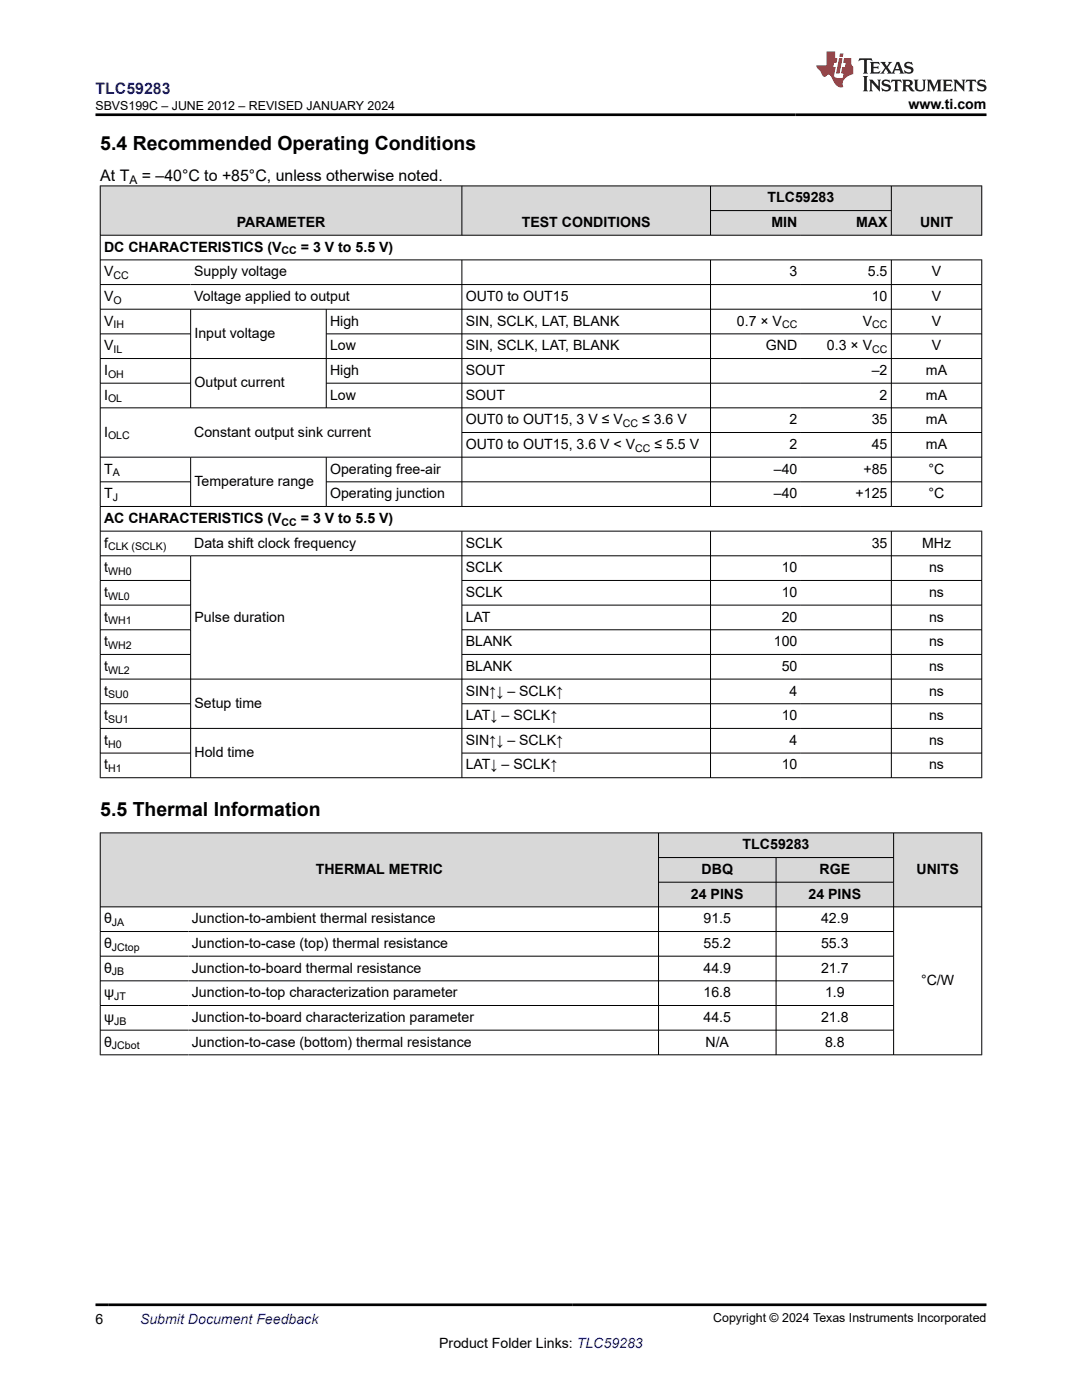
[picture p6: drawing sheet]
<svg xmlns="http://www.w3.org/2000/svg" width="216mm" height="279mm" viewBox="0 0 216 279" stroke-linecap="round" stroke-linejoin="round" font-family="sans-serif">
<defs><g id="words">
<g font-size="3.9">
<text x="20" y="29.9">5.4 Recommended Operating Conditions</text>
<text x="20" y="162.9">5.5 Thermal Information</text>
</g>
<text font-size="3.2" fill="#00f" x="19.1" y="18.7">TLC59283</text>
<g font-size="3.2">
<text x="20" y="36.1">At T</text>
<text x="28.3" y="36.1">= –40°C to +85°C, unless otherwise noted.</text>
</g>
<g font-size="2.8">
<text x="181.3" y="21.8">www.ti.com</text>
<text x="153.2" y="40.4">TLC59283</text>
<text x="47.2" y="45.3">PARAMETER</text>
<text x="104.1" y="45.3">TEST CONDITIONS</text>
<text x="153.9" y="45.3">MIN</text>
<text x="170.8" y="45.3">MAX</text>
<text x="183.6" y="45.3">UNIT</text>
<text x="20.8" y="50.2">DC CHARACTERISTICS (V</text>
<text x="60" y="50.2">= 3 V to 5.5 V)</text>
<text x="20.8" y="55.1">V</text>
<text x="38.7" y="55.1">Supply voltage</text>
<text x="157.5" y="55.1">3</text>
<text x="173.2" y="55.1">5.5</text>
<text x="185.9" y="55.1">V</text>
<text x="20.8" y="60.1">V</text>
<text x="20.8" y="65">V</text>
<text x="38.7" y="60.1">Voltage applied to output</text>
<text x="65.9" y="65">High</text>
<text x="92.9" y="60.1">OUT0 to OUT15</text>
<text x="92.9" y="65">SIN, SCLK, LAT, BLANK</text>
<text x="147" y="65">0.7 × V</text>
<text x="172.2" y="65">V</text>
<text x="174" y="60.1">10</text>
<text x="185.9" y="60.1">V</text>
<text x="185.9" y="65">V</text>
<text x="20.8" y="69.9">V</text>
<text x="38.8" y="67.4">Input voltage</text>
<text x="65.9" y="69.9">Low</text>
<text x="92.9" y="69.9">SIN, SCLK, LAT, BLANK</text>
<text x="152.8" y="69.9">GND</text>
<text x="165" y="69.9">0.3 × V</text>
<text x="185.9" y="69.9">V</text>
<text x="20.8" y="74.8">I</text>
<text x="38.8" y="77.3">Output current</text>
<text x="65.9" y="74.8">High</text>
<text x="92.9" y="74.8">SOUT</text>
<text x="174" y="74.8">–2</text>
<text x="184.8" y="74.8">mA</text>
<text x="20.8" y="79.7">I</text>
<text x="65.9" y="79.7">Low</text>
<text x="92.9" y="79.7">SOUT</text>
<text x="175.5" y="79.7">2</text>
<text x="184.8" y="79.7">mA</text>
<text x="20.8" y="87.1">I</text>
<text x="38.7" y="87.1">Constant output sink current</text>
<text x="92.9" y="84.7">OUT0 to OUT15, 3 V ≤ V</text>
<text x="92.9" y="89.6">OUT0 to OUT15, 3.6 V &lt; V</text>
<text x="128.1" y="84.7">≤ 3.6 V</text>
<text x="130.6" y="89.6">≤ 5.5 V</text>
<text x="157.5" y="84.7">2</text>
<text x="157.5" y="89.6">2</text>
<text x="174" y="84.7">35</text>
<text x="174" y="89.6">45</text>
<text x="184.8" y="84.7">mA</text>
<text x="184.8" y="89.6">mA</text>
<text x="20.8" y="94.5">T</text>
<text x="65.9" y="94.5">Operating free-air</text>
<text x="154.4" y="94.5">–40</text>
<text x="172.3" y="94.5">+85</text>
<text x="185.3" y="94.5">°C</text>
<text x="20.8" y="99.4">T</text>
<text x="38.8" y="97">Temperature range</text>
<text x="65.9" y="99.4">Operating junction</text>
<text x="154.4" y="99.4">–40</text>
<text x="170.7" y="99.4">+125</text>
<text x="185.3" y="99.4">°C</text>
<text x="20.8" y="104.4">AC CHARACTERISTICS (V</text>
<text x="60" y="104.4">= 3 V to 5.5 V)</text>
<text x="20.8" y="109.3">f</text>
<text x="38.7" y="109.3">Data shift clock frequency</text>
<text x="92.9" y="109.3">SCLK</text>
<text x="174" y="109.3">35</text>
<text x="184" y="109.3">MHz</text>
<text x="20.8" y="114.2">t</text>
<text x="20.8" y="119.1">t</text>
<text x="92.9" y="114.2">SCLK</text>
<text x="92.9" y="119.1">SCLK</text>
<text x="156" y="114.2">10</text>
<text x="156" y="119.1">10</text>
<text x="185.4" y="114.2">ns</text>
<text x="185.4" y="119.1">ns</text>
<text x="20.8" y="124">t</text>
<text x="38.8" y="124">Pulse duration</text>
<text x="92.9" y="124">LAT</text>
<text x="156" y="124">20</text>
<text x="185.4" y="124">ns</text>
<text x="20.8" y="129">t</text>
<text x="92.9" y="129">BLANK</text>
<text x="154.4" y="129">100</text>
<text x="185.4" y="129">ns</text>
<text x="20.8" y="133.9">t</text>
<text x="92.9" y="133.9">BLANK</text>
<text x="156" y="133.9">50</text>
<text x="185.4" y="133.9">ns</text>
<text x="20.8" y="138.8">t</text>
<text x="20.8" y="143.7">t</text>
<text x="38.8" y="141.3">Setup time</text>
<text x="92.9" y="138.8">SIN↑↓ – SCLK↑</text>
<text x="92.9" y="143.7">LAT↓ – SCLK↑</text>
<text x="156" y="143.7">10</text>
<text x="157.5" y="138.8">4</text>
<text x="185.4" y="138.8">ns</text>
<text x="185.4" y="143.7">ns</text>
<text x="20.8" y="148.6">t</text>
<text x="92.9" y="148.6">SIN↑↓ – SCLK↑</text>
<text x="157.5" y="148.6">4</text>
<text x="185.4" y="148.6">ns</text>
<text x="20.8" y="153.6">t</text>
<text x="38.8" y="151.1">Hold time</text>
<text x="92.9" y="153.6">LAT↓ – SCLK↑</text>
<text x="156" y="153.6">10</text>
<text x="185.4" y="153.6">ns</text>
<text x="148.2" y="169.5">TLC59283</text>
<text x="63" y="174.4">THERMAL METRIC</text>
<text x="137.9" y="179.3">24 PINS</text>
<text x="140" y="174.4">DBQ</text>
<text x="161.3" y="179.3">24 PINS</text>
<text x="163.5" y="174.4">RGE</text>
<text x="182.9" y="174.4">UNITS</text>
<text x="20.8" y="184.3">θ</text>
<text x="38.3" y="184.3">Junction-to-ambient thermal resistance</text>
<text x="140.4" y="184.3">91.5</text>
<text x="163.8" y="184.3">42.9</text>
<text x="20.8" y="189.2">θ</text>
<text x="38.3" y="189.2">Junction-to-case (top) thermal resistance</text>
<text x="140.4" y="189.2">55.2</text>
<text x="163.8" y="189.2">55.3</text>
<text x="20.8" y="194.1">θ</text>
<text x="38.3" y="194.1">Junction-to-board thermal resistance</text>
<text x="140.4" y="194.1">44.9</text>
<text x="163.8" y="194.1">21.7</text>
<text x="183.8" y="196.6">°C/W</text>
<text x="20.8" y="199">ψ</text>
<text x="20.8" y="203.9">ψ</text>
<text x="38.3" y="199">Junction-to-top characterization parameter</text>
<text x="38.3" y="203.9">Junction-to-board characterization parameter</text>
<text x="140.4" y="199">16.8</text>
<text x="140.4" y="203.9">44.5</text>
<text x="163.8" y="203.9">21.8</text>
<text x="164.6" y="199">1.9</text>
<text x="20.8" y="208.9">θ</text>
<text x="38.3" y="208.9">Junction-to-case (bottom) thermal resistance</text>
<text x="140.8" y="208.9">N/A</text>
<text x="164.6" y="208.9">8.8</text>
<text x="19.1" y="264.2">6</text>
<text x="87.6" y="269">Product Folder Links: TLC59283</text>
</g>
<text font-size="2.8" fill="#00f" x="27.9" y="264.2">Submit Document Feedback</text>
<g font-size="2.5">
<text x="19" y="21.9">SBVS199C – JUNE 2012 – REVISED JANUARY 2024</text>
<text x="142.3" y="263.9">Copyright © 2024 Texas Instruments Incorporated</text>
</g>
<text font-size="2.4" x="25.8" y="36.7">A</text>
<g font-size="2.1">
<text x="56.2" y="50.8">CC</text>
<text x="22.6" y="55.7">CC</text>
<text x="22.6" y="60.6">O</text>
<text x="22.6" y="65.5">IH</text>
<text x="156.1" y="65.5">CC</text>
<text x="174" y="65.5">CC</text>
<text x="22.6" y="70.5">IL</text>
<text x="174" y="70.5">CC</text>
<text x="21.6" y="75.4">OH</text>
<text x="21.6" y="80.3">OL</text>
<text x="21.6" y="87.7">OLC</text>
<text x="124.3" y="85.2">CC</text>
<text x="22.5" y="95.1">A</text>
<text x="126.7" y="90.2">CC</text>
<text x="22.5" y="100">J</text>
<text x="56.2" y="104.9">CC</text>
<text x="21.6" y="109.8">CLK (SCLK)</text>
<text x="21.6" y="114.8">WH0</text>
<text x="21.6" y="119.7">WL0</text>
<text x="21.6" y="124.6">WH1</text>
<text x="21.6" y="129.5">WH2</text>
<text x="21.6" y="134.4">WL2</text>
<text x="21.6" y="139.4">SU0</text>
<text x="21.6" y="144.3">SU1</text>
<text x="21.6" y="149.2">H0</text>
<text x="21.6" y="154.1">H1</text>
<text x="22.3" y="184.8">JA</text>
<text x="22.3" y="189.7">JCtop</text>
<text x="22.3" y="194.7">JB</text>
<text x="22.8" y="199.6">JT</text>
<text x="22.3" y="209.4">JCbot</text>
<text x="22.8" y="204.5">JB</text>
</g>
</g></defs>
<g fill="#d8d8d8">
<path d="M20 37.1h175.9v4.9h-175.9z" fill-rule="evenodd"/>
<path d="M20.1 37.2h72v9.7h-72z" fill-rule="evenodd"/>
<path d="M92.2 37.2h49.5v9.7h-49.5z" fill-rule="evenodd"/>
<path d="M141.8 37.2h36v4.8h-36z" fill-rule="evenodd"/>
<path d="M177.9 37.2h17.9v9.7h-17.9z" fill-rule="evenodd"/>
<path d="M141.8 42.1h18v4.8h-18z" fill-rule="evenodd"/>
<path d="M159.8 42.1h18v4.8h-18z" fill-rule="evenodd"/>
</g>
<g fill="none" stroke="#000" stroke-width=".2">
<path d="M19.9 37.1h176.1M20 37v118.3M92.2 37v10M141.8 37v10M177.9 37v10M195.9 37v10M19.9 46.9h176.1M19.9 51.9h176.1M19.9 56.8h176.1M92.2 51.9v49.2M141.8 51.9v49.2M141.8 42h36.1"/>
<path d="M177.9 51.9v49.2M195.9 51.8v49.3M19.9 61.7h176.1M19.9 66.6h18.2M19.9 71.6h176.1M19.9 76.5h18.2M38 61.7v19.8M65.1 66.6h130.9M65.1 61.7v19.8M65.1 76.5h130.9M19.9 81.4h176.1M19.9 96.2h18.2"/>
<path d="M38 91.2v9.9M65.1 91.2v9.9M65.1 96.2h130.9M92.2 86.3h103.8M196 91.2h-176.1M19.9 101.1h176.1M19.9 106h176.1M19.9 110.9h176.1M19.9 115.8h18.2M38 110.9v44.4M92.2 106v49.3M92.2 115.8h103.8"/>
<path d="M141.8 106v49.3M177.9 106v49.3M195.9 105.9v49.4M19.9 135.5h176.1M19.9 120.8h18.2M19.9 125.7h18.2M19.9 130.6h18.2M92.2 120.8h103.8M92.2 125.7h103.8M92.2 130.6h103.8M19.9 140.4h18.2M19.9 145.4h176.1"/>
<path d="M19.9 150.3h18.2M19.9 155.2h176.1M92.2 140.4h103.8M92.2 150.3h103.8"/>
</g>
<g fill="#d8d8d8">
<path d="M20 166.2h175.9v4.9h-175.9z" fill-rule="evenodd"/>
<path d="M20.1 166.3h111.2v14.6h-111.2z" fill-rule="evenodd"/>
<path d="M131.5 166.3h46.7v4.8h-46.7z" fill-rule="evenodd"/>
<path d="M178.4 166.3h17.4v14.6h-17.4z" fill-rule="evenodd"/>
<path d="M131.5 171.2h23.3v4.8h-23.3z" fill-rule="evenodd"/>
<path d="M154.9 171.2h23.3v4.8h-23.3z" fill-rule="evenodd"/>
<path d="M131.5 176.1h23.3v4.8h-23.3z" fill-rule="evenodd"/>
<path d="M154.9 176.1h23.3v4.8h-23.3z" fill-rule="evenodd"/>
</g>
<g fill="none" stroke="#000" stroke-width=".2">
<path d="M19.9 166.2h176.1M20 166.2v44.4M131.4 166.2v44.4M131.4 171.1h47M131.4 176.1h47M154.9 171.1v39.5M178.3 166.2v44.4M195.9 166.2v44.4M19.9 181h176.1M19.9 185.9h158.5M19.9 190.8h158.5M19.9 195.7h158.5"/>
<path d="M19.9 200.7h158.5M19.9 205.6h158.5M196 210.5h-176.1"/>
</g>
<path d="M171.5 11.6l-.2 .6 .5-.2h.6v.1v2.2l-.2 .4h1l-.2-.4v-2.2v-.1h.5l.6 .2-.2-.6zM173.6 12.4l.2 .3v1.6l-.2 .4h1.9l.1-.6a1.08 1.08 0 0 1-1.3 .2v-.7h.6l.4 .2v-.7l-.4 .2h-.6v-.5l.2-.2a1 1 0 0 1 1 .3l-.1-.5zM175.7 12.4l.9 1.1-1 1.2h.9l-.2-.2 .5-.8 .4 .8-.2 .2h1.6l-.2-.2 .2-.5h.9l.1 .5-.1 .2h.9l-.2-.4-.8-1.9h-.5l-.9 2.1-.9-1.1 .9-1h-.8l.2 .2-.4 .6-.4-.6 .2-.2zM179 12.8l.4 1h-.7zM180.7 12.5a.65 .65 0 0 0-.2 .7 .65 .65 0 0 0 .6 .5l.6 .1 .1 .3a.79 .79 0 0 1-.7 .4 .79 .79 0 0 1-.7-.5l.1 .7 .2-.1a.93 .93 0 0 0 1.1 0 .93 .93 0 0 0 .4-.9 1.46 1.46 0 0 0-1.2-.6l-.1-.3a1.09 1.09 0 0 1 1.2 .2l-.2-.6-.1 .1-.5-.2zM172.2 15.2l.2 .4v2.2l-.2 .4h1l-.2-.4v-2.2l.2-.4zM173.4 15.9l.2 .4v1.5l-.2 .4h.8l-.3-.4 .1-1.3 1.6 1.8v-2l.2-.4h-.7l.1 .2 .1 1.1-1.2-1.3zM176.2 16a.65 .65 0 0 0-.2 .8 .65 .65 0 0 0 .6 .4l.6 .2 .1 .2a.79 .79 0 0 1-.7 .4 .79 .79 0 0 1-.7-.5l.1 .7 .2-.1a.93 .93 0 0 0 1.1 .1 .93 .93 0 0 0 .4-1 1.46 1.46 0 0 0-1.2-.5l-.1-.4a1.09 1.09 0 0 1 1.2 .2l-.1-.6-.2 .1-.5-.1zM177.9 15.9l-.1 .6a.63 .63 0 0 1 .8-.3v1.6l-.3 .4h1l-.2-.4v-1.6a.66 .66 0 0 1 .8 .3l-.1-.6zM180 15.9l.2 .4v1.5l-.2 .4h1l-.2-.2-.1-.7h.5l.1 .2a.79 .79 0 0 0 1.2 .6l-1-.9a.61 .61 0 0 0 .6-.6 .61 .61 0 0 0-.5-.7zM180.8 16.2h.1a.47 .47 0 0 1 .5 .1 .47 .47 0 0 1 .1 .5l-.1 .1-.7 .1zM182.3 15.9l.2 .2a2.27 2.27 0 0 0 .4 2 1.04 1.04 0 0 0 1.7-.7v-1.3l.2-.2h-.8l.2 .4v1.1a.6 .6 0 0 1-.6 .6 .6 .6 0 0 1-.6-.6v-1.1l.3-.4zM184.9 15.9l.2 .4v1.5l-.2 .4h.8l-.3-.4v-1.4l.9 1.9 .9-1.9v1.4l-.3 .4h1l-.2-.4v-1.5l.2-.4h-.8l-.7 1.5-.6-1.5zM188.1 15.9l.2 .4v1.5l-.2 .4h1.9l.1-.6a1.09 1.09 0 0 1-1.3 .2v-.7h.6l.4 .2v-.6l-.4 .2h-.6v-.6l.2-.1a1.01 1.01 0 0 1 1 .3l-.1-.6zM190.2 15.9l.3 .4v1.5l-.3 .4h.8l-.2-.4v-1.3l1.6 1.8v-2l.2-.4h-.7l.2 .2v1.1l-1.2-1.3zM192.8 15.9l-.1 .6a.63 .63 0 0 1 .8-.3v1.6l-.3 .4h1l-.2-.4v-1.6a.66 .66 0 0 1 .8 .3l-.1-.6zM195.2 16a.65 .65 0 0 0-.2 .8 .65 .65 0 0 0 .6 .4l.6 .2 .2 .2a.79 .79 0 0 1-.7 .4 .79 .79 0 0 1-.7-.5l.1 .7 .2-.1a.93 .93 0 0 0 1 .1 .93 .93 0 0 0 .5-1 1.46 1.46 0 0 0-1.3-.5v-.4a1.09 1.09 0 0 1 1.2 .2l-.2-.6-.2 .1-.5-.1z" fill="#231f20"/>
<path d="M164.9 10.3v2.7h-2l.1 .4 .8 1a.95 .95 0 0 0 1 .9 .59 .59 0 0 1 .5-.4 .59 .59 0 0 1 .5 .3l.4 .8a1.59 1.59 0 0 0 2.1 1.4 1.61 1.61 0 0 1 1-2.3l1-.3-.1-1.5a1.59 1.59 0 0 1-.3-1.7h-1.5l-.2 .9h.6l-.2 .9h-.5l-.2 .9v.3l.4 .1-.1 .9h-.7a.73 .73 0 0 1-1-.7l.3-1.5h-.5l.1-.9h.5l.2-.9h-.5v-1.3zM167.4 11.6l-.6 3.1h.7l.6-3.1zM167.6 10.7l-.1 .6h.7l.1-.6z" fill="#ed1c24"/>
<path d="M19.1 22.9h177.8M19.1 260.4h177.8" fill="none" stroke="#000" stroke-width=".53"/>
<use href="#words"/>
</svg>
